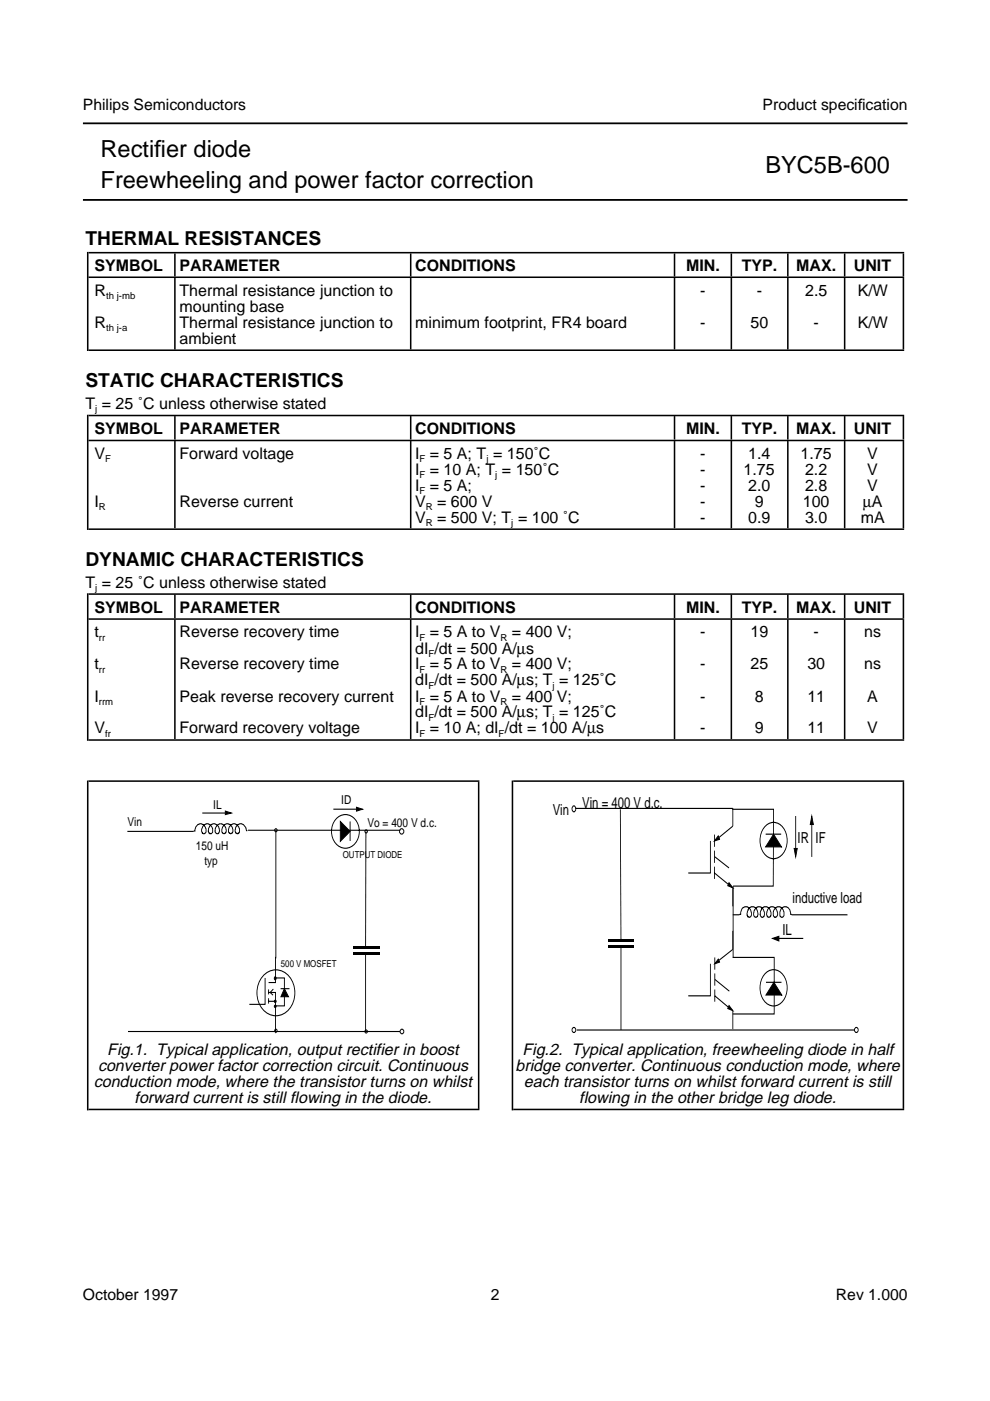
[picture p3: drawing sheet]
<svg xmlns="http://www.w3.org/2000/svg" width="210mm" height="297mm" viewBox="0 0 210 297" stroke-linecap="round" stroke-linejoin="round" font-family="sans-serif">
<defs><g id="words">
<g font-size="5">
<text x="21.3" y="33.3">Rectif</text>
<text x="32.7" y="33.3">ier diode</text>
<text x="21.3" y="39.9">Freewheeling and power factor correction</text>
<text x="162.3" y="36.6">BYC5B-600</text>
</g>
<g font-size="4.1">
<text x="18.1" y="51.9">THERMAL RESISTANCES</text>
<text x="18.1" y="82.1">STATIC CHARACTERISTICS</text>
<text x="18.1" y="120">DYNAMIC CHARACTERISTICS</text>
</g>
<g font-size="3.5">
<text x="20.8" y="227.1">converter power factor correction circuit. Continuous</text>
<text x="22.8" y="223.7">Fig.1. Typical application, output rectifier in boost</text>
<text x="109.3" y="227.1">bridge converter. Continuous conduction mode, where</text>
<text x="110.8" y="223.7">Fig.2. Typical application, freewheeling diode in half</text>
<text x="19.9" y="230.4">conduction mode, where the transistor turns on whilst</text>
<text x="28.5" y="233.8">forward current is still flowing in the diode.</text>
<text x="111.1" y="230.4">each transistor turns on whilst forward current is still</text>
<text x="122.8" y="233.8">flowing in the other bridge leg diode.</text>
</g>
<g font-size="3.4">
<text x="20.1" y="57.4">SYMBOL</text>
<text x="38.1" y="57.4">PARAMETER</text>
<text x="88.1" y="57.4">CONDITIONS</text>
<text x="145.5" y="57.4">MIN.</text>
<text x="157.3" y="57.4">TYP.</text>
<text x="168.8" y="57.4">MAX.</text>
<text x="181" y="57.4">UNIT</text>
<text x="20.1" y="62.7">R</text>
<text x="38.1" y="62.7">Thermal resistance junction to</text>
<text x="148.5" y="62.7">-</text>
<text x="160.4" y="62.7">-</text>
<text x="170.7" y="62.7">2.5</text>
<text x="181.9" y="62.7">K/W</text>
<text x="20.1" y="69.5">R</text>
<text x="38.1" y="66.1">mounting base</text>
<text x="38.1" y="69.5">Thermal resistance junction to</text>
<text x="88.1" y="69.5">minimum footprint, FR4 board</text>
<text x="148.5" y="69.5">-</text>
<text x="159.1" y="69.5">50</text>
<text x="172.5" y="69.5">-</text>
<text x="181.9" y="69.5">K/W</text>
<text x="38.1" y="72.9">ambient</text>
<text x="18.1" y="86.6">T = 25 ˚C unless otherwise stated</text>
<text x="20.1" y="91.9">SYMBOL</text>
<text x="38.1" y="91.9">PARAMETER</text>
<text x="88.1" y="91.9">CONDITIONS</text>
<text x="145.5" y="91.9">MIN.</text>
<text x="157.3" y="91.9">TYP.</text>
<text x="168.8" y="91.9">MAX.</text>
<text x="181" y="91.9">UNIT</text>
<text x="20.1" y="97.2">V</text>
<text x="38.1" y="97.2">Forward voltage</text>
<text x="88.1" y="97.2">I = 5 A; T = 150˚C</text>
<text x="88.1" y="100.6">I = 10 A; T = 150˚C</text>
<text x="148.5" y="100.6">-</text>
<text x="148.5" y="97.2">-</text>
<text x="157.7" y="100.6">1.75</text>
<text x="158.6" y="97.2">1.4</text>
<text x="169.7" y="97.2">1.75</text>
<text x="170.7" y="100.6">2.2</text>
<text x="183.9" y="100.6">V</text>
<text x="183.9" y="97.2">V</text>
<text x="20.1" y="107.4">I</text>
<text x="38.1" y="107.4">Reverse current</text>
<text x="88.1" y="104.1">I = 5 A;</text>
<text x="88.1" y="107.4">V = 600 V</text>
<text x="148.5" y="107.4">-</text>
<text x="148.5" y="104.1">-</text>
<text x="158.6" y="104.1">2.0</text>
<text x="160" y="107.4">9</text>
<text x="170.2" y="107.4">100</text>
<text x="170.7" y="104.1">2.8</text>
<text x="182.9" y="107.4">µA</text>
<text x="183.9" y="104.1">V</text>
<text x="88.1" y="110.8">V = 500 V; T = 100 ˚C</text>
<text x="148.5" y="110.8">-</text>
<text x="158.6" y="110.8">0.9</text>
<text x="170.7" y="110.8">3.0</text>
<text x="182.5" y="110.8">mA</text>
<text x="18.1" y="124.6">T = 25 ˚C unless otherwise stated</text>
<text x="20.1" y="129.9">SYMBOL</text>
<text x="38.1" y="129.9">PARAMETER</text>
<text x="88.1" y="129.9">CONDITIONS</text>
<text x="145.5" y="129.9">MIN.</text>
<text x="157.3" y="129.9">TYP.</text>
<text x="168.8" y="129.9">MAX.</text>
<text x="181" y="129.9">UNIT</text>
<text x="20.1" y="135.2">t</text>
<text x="38.1" y="135.2">Reverse recovery time</text>
<text x="88.1" y="135.2">I = 5 A to V</text>
<text x="108.5" y="135.2">= 400 V;</text>
<text x="148.5" y="135.2">-</text>
<text x="159.1" y="135.2">19</text>
<text x="172.5" y="135.2">-</text>
<text x="183.2" y="135.2">ns</text>
<text x="20.1" y="141.9">t</text>
<text x="38.1" y="141.9">Reverse recovery time</text>
<text x="88.1" y="138.6">dI /dt = 500 A/µs</text>
<text x="88.1" y="141.9">I = 5 A to V</text>
<text x="108.5" y="141.9">= 400 V;</text>
<text x="148.5" y="141.9">-</text>
<text x="159.1" y="141.9">25</text>
<text x="171.2" y="141.9">30</text>
<text x="183.2" y="141.9">ns</text>
<text x="20.1" y="148.8">I</text>
<text x="38.1" y="148.8">Peak reverse recovery current</text>
<text x="88.1" y="145.3">dI /dt = 500 A/µs; T = 125˚C</text>
<text x="88.1" y="148.8">I = 5 A to V</text>
<text x="108.5" y="148.8">= 400 V;</text>
<text x="148.5" y="148.8">-</text>
<text x="160" y="148.8">8</text>
<text x="171.2" y="148.8">11</text>
<text x="183.9" y="148.8">A</text>
<text x="20.1" y="155.5">V</text>
<text x="38.1" y="155.5">Forward recovery voltage</text>
<text x="88.1" y="152.1">dI /dt = 500 A/µs; T = 125˚C</text>
<text x="88.1" y="155.5">I = 10 A; dI /dt = 100 A/µs</text>
<text x="148.5" y="155.5">-</text>
<text x="160" y="155.5">9</text>
<text x="171.2" y="155.5">11</text>
<text x="183.9" y="155.5">V</text>
</g>
<g font-size="3.3">
<text x="17.6" y="23.4">Philips Semiconductors</text>
<text x="161.7" y="23.4">Product specif</text>
<text x="181.9" y="23.4">ication</text>
<text x="17.6" y="275.6">October 1997</text>
<text x="104.1" y="275.6">2</text>
<text x="177.2" y="275.6">Rev 1.000</text>
</g>
<g font-size="3.2">
<text x="117.2" y="172.8">Vin</text>
<text x="123.4" y="171.3">Vin = 400 V d.c.</text>
<text x="169.1" y="178.6">IR</text>
<text x="172.9" y="178.6">IF</text>
<text x="168" y="191.5">inductive load</text>
<text x="165.9" y="198.2">IL</text>
</g>
<g font-size="2.6">
<text x="45.2" y="171.6">IL</text>
<text x="72.4" y="170.4">ID</text>
<text x="27" y="175.1">Vin</text>
<text x="77.9" y="175.3">Vo = 400 V d.c.</text>
<text x="41.5" y="180.2">150 uH</text>
<text x="43.3" y="183.3">typ</text>
</g>
<g font-size="2">
<text x="22.5" y="63.4">th j-mb</text>
<text x="22.5" y="70.2">th j-a</text>
<text x="20.1" y="87.4">j</text>
<text x="22.3" y="97.9">F</text>
<text x="88.9" y="97.9">F</text>
<text x="88.9" y="101.3">F</text>
<text x="103.1" y="97.9">j</text>
<text x="105" y="101.3">j</text>
<text x="88.9" y="104.7">F</text>
<text x="21" y="108.1">R</text>
<text x="90.3" y="108.1">R</text>
<text x="90.3" y="111.5">R</text>
<text x="108.4" y="111.5">j</text>
<text x="20.1" y="125.3">j</text>
<text x="21" y="135.8">rr</text>
<text x="88.9" y="135.8">F</text>
<text x="106.1" y="135.8">R</text>
<text x="21" y="142.6">rr</text>
<text x="88.9" y="142.6">F</text>
<text x="90.8" y="139.2">F</text>
<text x="106.1" y="142.6">R</text>
<text x="21" y="149.4">rrm</text>
<text x="88.9" y="149.4">F</text>
<text x="90.8" y="146">F</text>
<text x="106.1" y="149.4">R</text>
<text x="117.1" y="146">j</text>
<text x="90.8" y="152.8">F</text>
<text x="117.1" y="152.8">j</text>
<text x="22.3" y="156.2">fr</text>
<text x="88.9" y="156.2">F</text>
<text x="105.7" y="156.2">F</text>
<text x="72.7" y="181.9">OUTPUT DIODE</text>
<text x="59.6" y="205">500 V MOSFET</text>
</g>
</g></defs>
<path d="M17.6 26.2h174.8M17.6 42.4h174.8" fill="none" stroke="#000" stroke-width=".38"/>
<g fill="none" stroke="#000" stroke-width=".21">
<path d="M27 176.3h14.1M42.9 172.4h4.9M52.5 176.1h-.2l-.2-.6-.6-.7a.87 .87 0 0 0-1.1 .1l-.4 .6a.96 .96 0 0 0 .2 1.3l.5-.3 .1-.8-.8-.9a.83 .83 0 0 0-1 0l-.4 .6-.1 1a.44 .44 0 0 0 .5 .4 .44 .44 0 0 0 .4-.4l-.2-1-.6-.6a.86 .86 0 0 0-1 0l-.4 .6-.1 1a.44 .44 0 0 0 .5 .4 .44 .44 0 0 0 .4-.5 1.6 1.6 0 0 0-.8-1.5 .86 .86 0 0 0-1 0l-.4 .6a1.3 1.3 0 0 0 0 1.3 .5 .5 0 0 0 .7-.1 .5 .5 0 0 0 0-.7 1.12 1.12 0 0 0-.8-1.2 1.12 1.12 0 0 0-1.3 .7 1.19 1.19 0 0 0-.1 1.2l.5 .2a1.34 1.34 0 0 0-.5-2.1h-.5l-.4 .1a1.84 1.84 0 0 0-.7 1.5l.4 .5 .4-.1a1.31 1.31 0 0 0-.7-2h-.5l-.4 .1-.4 .6-.2 .8h-.2M52.6 176h32.3M58.5 176.3v26.9M70.7 171.6h4.9M71.2 173.8a2.73 2.73 0 0 1 2.7-1 2.73 2.73 0 0 1 2.1 2.1 3.6 3.6 0 0 1-2.8 4.9 3.6 3.6 0 0 1-2.4-5.5zM74.2 174.2v4.1M77.6 176.3l-.1 24.6M84.9 175.8a.52 .52 0 0 1 .7 .5 .52 .52 0 0 1-.7 .5 .63 .63 0 0 1 0-1zM121.5 171a.54 .54 0 0 1 .6 .5 .54 .54 0 0 1-.6 .5 .83 .83 0 0 1 0-1zM122.1 171.4h33.3"/>
<path d="M131.5 171.6l.2 27.6M150.6 178.3v6.8h-4.7M151.5 177v2.5M155.2 171.6h8.8l-.1 16.3h-8.5v15.2M155.4 171.3v3.9l-3 2.4M162.3 176.9h3.3M162.4 175a2.47 2.47 0 0 1 4 1.1 4.3 4.3 0 0 1-1.8 5.9 3 3 0 0 1-3.4-3 4.5 4.5 0 0 1 1.2-4zM168.7 173v6.9M172.1 174.8v6.9M151.5 180.4v2.5M151.5 183.8v2.5M151.5 185.1l2.9 2.4"/>
<path d="M151.5 181.6l3.1 2.4M155.4 194h1.4M155.4 197.4v3.9l-3 2.3M155.4 188.3v3.9M156.8 193.9h.2a1.81 1.81 0 0 1 .7-1.6 1.16 1.16 0 0 1 1.6 1.2v.5a.48 .48 0 0 1-.4 .4 .48 .48 0 0 1-.5-.4l.1-.5a1.06 1.06 0 0 1 .8-1.2 1.06 1.06 0 0 1 1.2 .8l.2 .7-.1 .5a.45 .45 0 0 1-.5 .2 .45 .45 0 0 1-.3-.5l.1-.6a1.02 1.02 0 0 1 .6-1 1.02 1.02 0 0 1 1.1 .2l.5 .8v.6a.44 .44 0 0 1-.7 .4 1.65 1.65 0 0 1 .5-2.1 .94 .94 0 0 1 1 .1 1.75 1.75 0 0 1 .5 1.7 .44 .44 0 0 1-.5 .4 .44 .44 0 0 1-.4-.5l.1-.8 .5-.8a1.24 1.24 0 0 1 1.8 1.2v.4l-.3 .4a.52 .52 0 0 1-.7-.4v-.7l.6-.9a1.11 1.11 0 0 1 1.2 0 1.54 1.54 0 0 1 .4 1.9 .46 .46 0 0 1-.7-.2v-.8l.2-.4a1.02 1.02 0 0 1 1.2-.6l.7 .7 .1 .9h.3M165.2 199h5.1M167.8 194h11.9M27.1 218.7h57.6M55.9 206.8a3.6 3.6 0 0 1 6.1 1.2 5.3 5.3 0 0 1-2.1 7.1 4 4 0 0 1-5.4-3.7 5.5 5.5 0 0 1 1.4-4.6zM56.2 207.3v5.6h-3.3M56.9 210.4h1.5v8.3l.1-.2M56.9 209.8v1"/>
<path d="M56.9 211.6v1.2M56.9 212.3h1.5M58 209.7l-.7 .7 .6 .6M58.4 203v-.1v5.4h-1.5M58.4 207.3h1.9v6h-1.9M59.5 209.6h1.9M77.5 202.5v16.2M121.5 217.9a.48 .48 0 0 1 .6 .5 .48 .48 0 0 1-.6 .4 .64 .64 0 0 1 0-.9zM122.3 218.4h58.8M131.7 200.9v17.5M150.6 204.3v6.8h-4.7M151.6 203v2.6"/>
<path d="M151.6 206.4v2.6M151.6 209.8v2.6M151.6 211.1l2.8 2.5M151.6 207.6l3 2.5M155.4 203h8.7v12h-8.7M155.4 214.4v3.8M162.4 208.3h3.3M162.4 206.2a2.47 2.47 0 0 1 4 1.1 4.3 4.3 0 0 1-1.8 5.9 3 3 0 0 1-3.4-3 4.5 4.5 0 0 1 1.2-4zM181.4 217.9a.48 .48 0 0 1 .6 .5 .48 .48 0 0 1-.6 .4 .64 .64 0 0 1 0-.9z"/>
<circle cx="58.5" cy="176" r=".3"/>
<circle cx="77.6" cy="176.3" r=".3"/>
<circle cx="58.5" cy="218.5" r=".3"/>
<circle cx="77.6" cy="218.7" r=".3"/>
<circle cx="85.2" cy="218.7" r=".45"/>
</g>
<g fill="#000" stroke="#000" stroke-width=".21">
<path d="M47.8 172l1.2 .4-1.2 .3zM75.6 171.2l1.2 .4-1.2 .4zM152.3 177.2l.3 .7-1.1 .4zM172.1 173l.4 1.8h-.7zM154.6 187.2l.8 1-1.1-.4zM163.8 199l1.4-.5v1zM168.4 179.9h.6l-.3 1.8zM152.3 203.3l.3 .7-1 .3zM154.6 213.2l.8 1.1-1.1-.5z"/>
<path d="M72.2 174.2l2 2.1-2 2.1z" fill-rule="evenodd"/>
<path d="M164 176.9l1.7 2.6h-3.4z" fill-rule="evenodd"/>
<path d="M58.3 207.1a.28 .28 0 0 1 .3 .3 .28 .28 0 0 1-.3 .3z" fill-rule="evenodd"/>
<path d="M58.2 212.1h.3v.4h-.3z" fill-rule="evenodd"/>
<path d="M58.2 213.2h.3v.3h-.3z" fill-rule="evenodd"/>
<path d="M60.3 209.6l.9 1.7h-1.6z" fill-rule="evenodd"/>
<path d="M164.1 208.3l1.7 2.7h-3.4z" fill-rule="evenodd"/>
</g>
<g fill="#000">
<path d="M129 199.1h5.5v.6h-5.5z" fill-rule="evenodd"/>
<path d="M74.9 200.7h5.6v.6h-5.6z" fill-rule="evenodd"/>
<path d="M74.9 202h5.6v.5h-5.6z" fill-rule="evenodd"/>
<path d="M129 200.4h5.5v.6h-5.5z" fill-rule="evenodd"/>
</g>
<g fill="none" stroke="#000" stroke-width=".33">
<path d="M18.8 58.8h172.9M18.8 53.6h172.9M18.8 74.3h172.9M18.8 93.4h172.9M18.8 88.1h172.9M18.8 112.2h172.9M18.8 131.3h172.9M18.8 126h172.9M18.8 156.9h172.9M18.8 165.6h82.9M108.8 165.6h82.9M18.8 235.2h82.9"/>
<path d="M108.8 235.2h82.9"/>
</g>
<path d="M101.3 200.5h.4M191.4 200.5h.3" fill="none" stroke="#000" stroke-width="69.3" stroke-linecap="butt"/>
<path d="M18.4 200.5h.4M108.5 200.5h.3" fill="none" stroke="#000" stroke-width="69.9" stroke-linecap="butt"/>
<path d="M36.9 144h.3M86.9 144h.3M142.9 144h.3M154.9 144h.3M166.9 144h.3M178.9 144h.3M191.4 144h.3" fill="none" stroke="#000" stroke-width="25.3" stroke-linecap="butt"/>
<g fill="none" stroke="#000" stroke-width="5" stroke-linecap="butt">
<path d="M36.9 90.7h.3M86.9 90.7h.3M142.9 90.7h.3M154.9 90.7h.3M166.9 90.7h.3M178.9 90.7h.3M191.4 90.7h.3M36.9 128.6h.3M86.9 128.6h.3M142.9 128.6h.3M154.9 128.6h.3M166.9 128.6h.3"/>
<path d="M178.9 128.6h.3M191.4 128.6h.3"/>
</g>
<path d="M18.4 141.4h.4" fill="none" stroke="#000" stroke-width="31.3" stroke-linecap="butt"/>
<path d="M36.9 102.8h.3M86.9 102.8h.3M142.9 102.8h.3M154.9 102.8h.3M166.9 102.8h.3M178.9 102.8h.3M191.4 102.8h.3" fill="none" stroke="#000" stroke-width="18.5" stroke-linecap="butt"/>
<path d="M18.4 100.1h.4" fill="none" stroke="#000" stroke-width="24.4" stroke-linecap="butt"/>
<path d="M36.9 66.5h.3M86.9 66.5h.3M142.9 66.5h.3M154.9 66.5h.3M166.9 66.5h.3M178.9 66.5h.3M191.4 66.5h.3" fill="none" stroke="#000" stroke-width="15.1" stroke-linecap="butt"/>
<path d="M36.9 56.2h.3M86.9 56.2h.3M142.9 56.2h.3M154.9 56.2h.3M166.9 56.2h.3M178.9 56.2h.3M191.4 56.2h.3" fill="none" stroke="#000" stroke-width="4.9" stroke-linecap="butt"/>
<path d="M18.4 63.9h.4" fill="none" stroke="#000" stroke-width="21" stroke-linecap="butt"/>
<use href="#words"/>
</svg>
